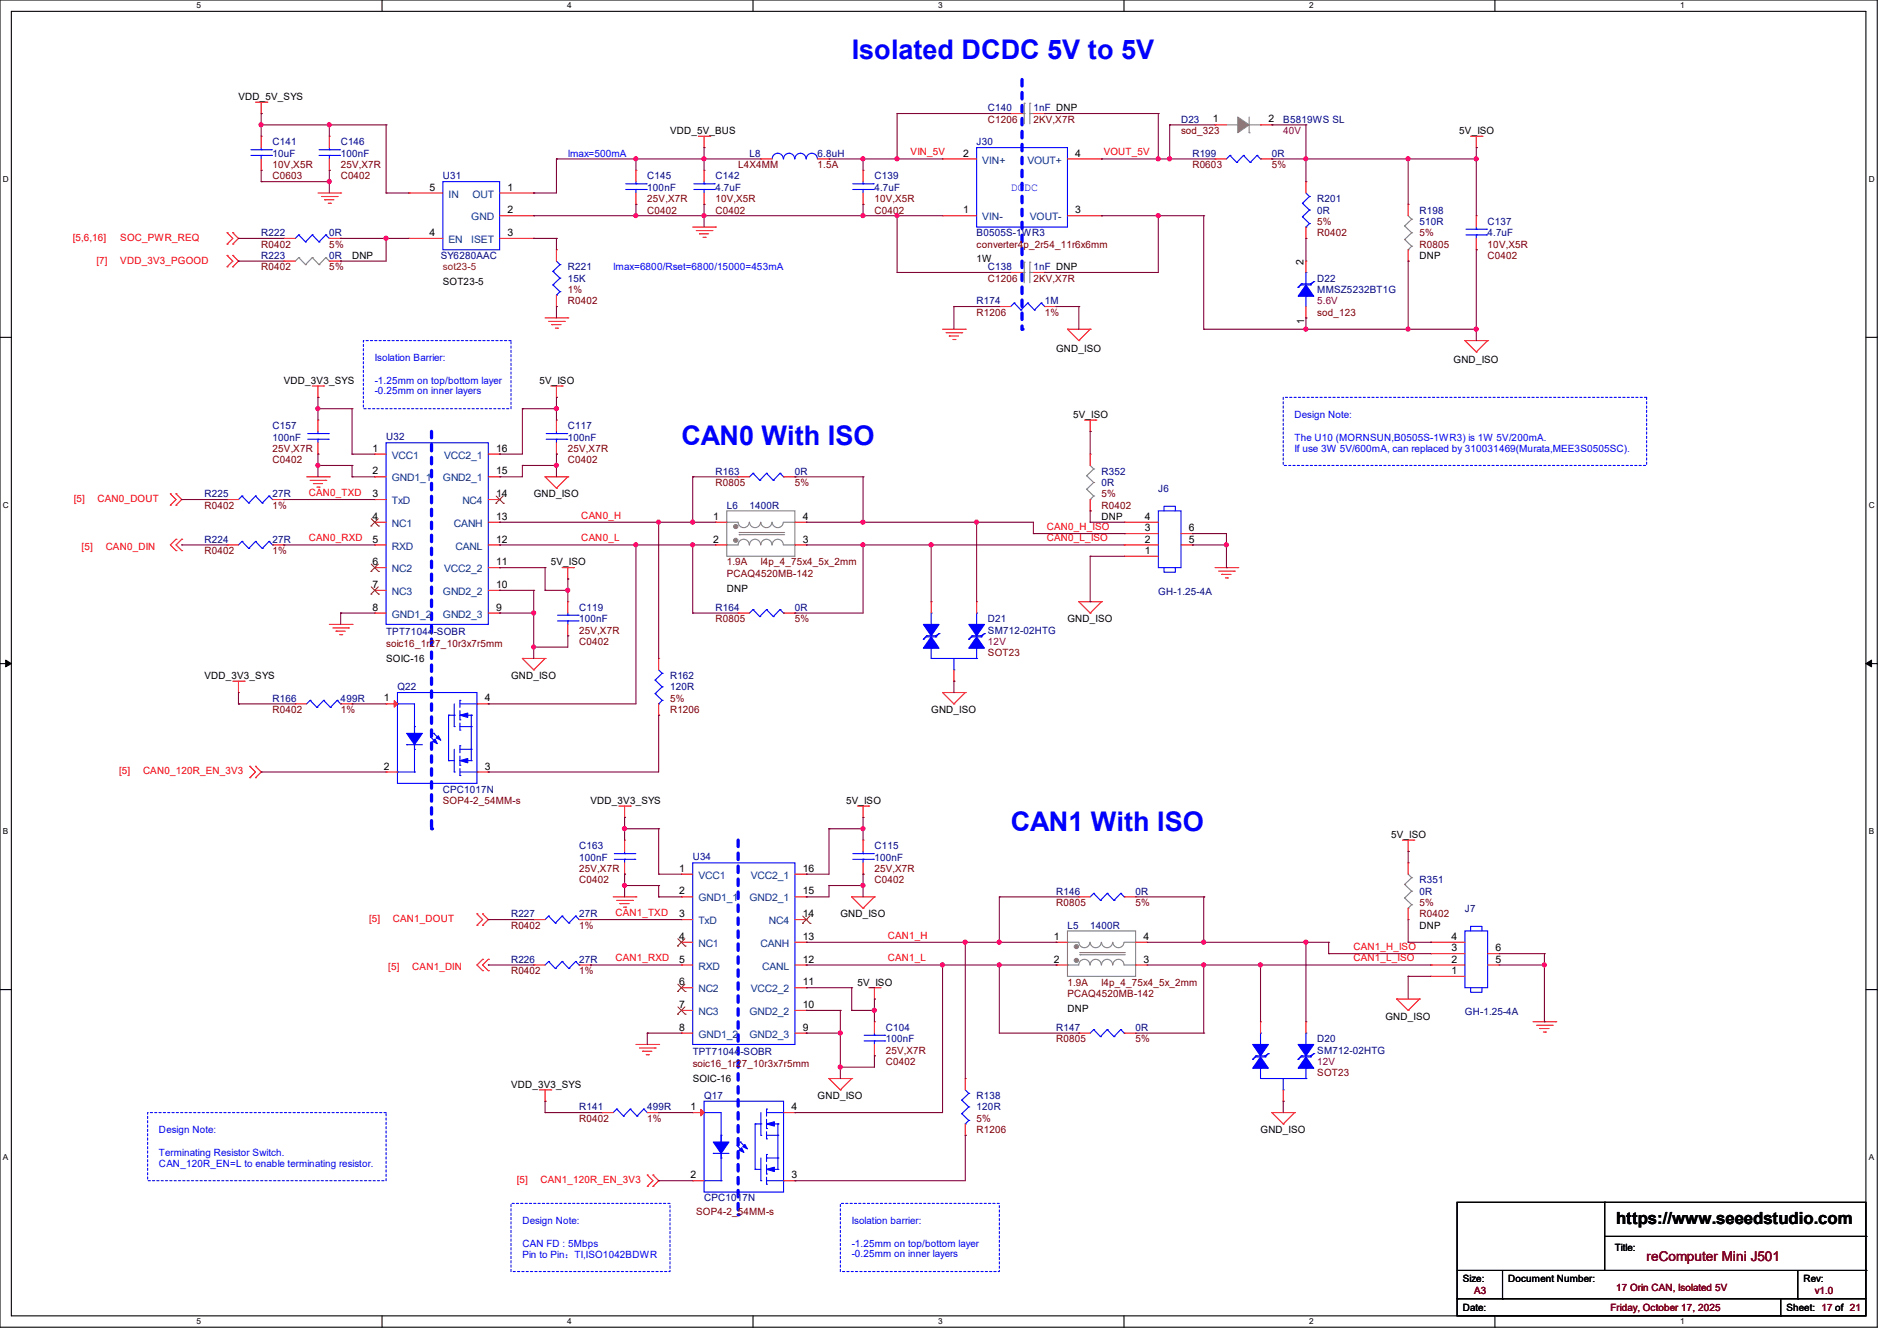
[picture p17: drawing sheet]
<svg xmlns="http://www.w3.org/2000/svg" width="297mm" height="210mm" viewBox="0 0 297 210" stroke-linecap="round" stroke-linejoin="round" font-family="sans-serif">
<defs><g id="words">
<g font-size="4.2" fill="#00f">
<text x="133.3" y="9.3">Isolated DCDC 5V to 5V</text>
<text x="106.7" y="69.7">CAN0 With ISO</text>
<text x="158.2" y="130.2">CAN1 With ISO</text>
</g>
<text font-size="2.6" x="253" y="191.8">https://www.seeedstudio.com</text>
<text font-size="2.1" fill="#800000" x="257.8" y="197.5">reComputer Mini J501</text>
<text font-size="1.8" fill="#00f" x="158.2" y="29.8">DCDC</text>
<g font-size="1.6">
<text x="37.3" y="15.7">VDD_5V_SYS</text>
<text x="104.9" y="21">VDD_5V_BUS</text>
<text x="189.9" y="19.2">1</text>
<text x="198.6" y="19.2">2</text>
<text x="228.5" y="21">5V_ISO</text>
<text x="67.2" y="29.8">5</text>
<text x="79.5" y="29.8">1</text>
<text x="150.8" y="24.5">2</text>
<text x="168.4" y="24.5">4</text>
<text x="79.5" y="33.4">2</text>
<text x="150.8" y="33.4">1</text>
<text x="168.4" y="33.4">3</text>
<text x="55.1" y="40.6">DNP</text>
<text x="67.2" y="37">4</text>
<text x="79.5" y="37">3</text>
<text x="152.9" y="41.1">1W</text>
<text x="204.1" y="41.4" transform="rotate(-90 204.1 41.4)">2</text>
<text x="222.2" y="40.6">DNP</text>
<text x="69.3" y="44.7">SOT23-5</text>
<text x="204.2" y="50.7" transform="rotate(-90 204.2 50.7)">1</text>
<text x="165.4" y="55.1">GND_ISO</text>
<text x="227.6" y="56.9">GND_ISO</text>
<text x="44.4" y="60.1">VDD_3V3_SYS</text>
<text x="84.5" y="60.1">5V_ISO</text>
<text x="168" y="65.4">5V_ISO</text>
<text x="58.3" y="70.7">1</text>
<text x="77.7" y="70.7">16</text>
<text x="58.3" y="74.3">2</text>
<text x="58.3" y="77.9">3</text>
<text x="77.7" y="77.9">14</text>
<text x="77.7" y="74.3">15</text>
<text x="83.6" y="77.9">GND_ISO</text>
<text x="58.3" y="81.4">4</text>
<text x="77.7" y="81.4">13</text>
<text x="111.7" y="81.4">1</text>
<text x="125.7" y="81.4">4</text>
<text x="172.5" y="81.4">DNP</text>
<text x="179.2" y="83.2">3</text>
<text x="179.2" y="81.4">4</text>
<text x="186.1" y="83.2">6</text>
<text x="58.3" y="85">5</text>
<text x="58.3" y="88.5">6</text>
<text x="77.7" y="88.5">11</text>
<text x="77.7" y="85">12</text>
<text x="86.2" y="88.6">5V_ISO</text>
<text x="111.7" y="85">2</text>
<text x="125.7" y="85">3</text>
<text x="179.2" y="86.7">1</text>
<text x="179.2" y="85">2</text>
<text x="186.1" y="85">5</text>
<text x="58.3" y="92.1">7</text>
<text x="58.3" y="95.6">8</text>
<text x="77.7" y="95.6">9</text>
<text x="77.7" y="92.1">10</text>
<text x="113.8" y="92.7">DNP</text>
<text x="167.1" y="97.4">GND_ISO</text>
<text x="32" y="106.3">VDD_3V3_SYS</text>
<text x="60.5" y="103.7">SOIC-16</text>
<text x="80" y="106.3">GND_ISO</text>
<text x="60.1" y="109.9">1</text>
<text x="75.9" y="109.9">4</text>
<text x="145.8" y="111.7">GND_ISO</text>
<text x="60.1" y="120.5">2</text>
<text x="75.9" y="120.5">3</text>
<text x="92.5" y="125.9">VDD_3V3_SYS</text>
<text x="132.5" y="125.9">5V_ISO</text>
<text x="217.8" y="131.2">5V_ISO</text>
<text x="106.3" y="136.5">1</text>
<text x="125.7" y="136.5">16</text>
<text x="106.3" y="140.1">2</text>
<text x="106.3" y="143.6">3</text>
<text x="125.7" y="143.6">14</text>
<text x="125.7" y="140.1">15</text>
<text x="131.6" y="143.7">GND_ISO</text>
<text x="106.3" y="147.2">4</text>
<text x="125.7" y="147.2">13</text>
<text x="165" y="147.2">1</text>
<text x="179" y="147.2">4</text>
<text x="222.2" y="145.5">DNP</text>
<text x="227.2" y="149">3</text>
<text x="227.2" y="147.2">4</text>
<text x="234.1" y="149">6</text>
<text x="106.3" y="150.8">5</text>
<text x="106.3" y="154.3">6</text>
<text x="125.7" y="154.3">11</text>
<text x="125.7" y="150.8">12</text>
<text x="134.2" y="154.3">5V_ISO</text>
<text x="165" y="150.8">2</text>
<text x="179" y="150.8">3</text>
<text x="227.2" y="152.5">1</text>
<text x="227.2" y="150.8">2</text>
<text x="234.1" y="150.8">5</text>
<text x="106.3" y="157.9">7</text>
<text x="106.3" y="161.4">8</text>
<text x="125.7" y="161.4">9</text>
<text x="125.7" y="157.9">10</text>
<text x="167.1" y="158.5">DNP</text>
<text x="216.9" y="159.7">GND_ISO</text>
<text x="80" y="170.3">VDD_3V3_SYS</text>
<text x="108.1" y="173.9">1</text>
<text x="108.5" y="169.5">SOIC-16</text>
<text x="123.9" y="173.9">4</text>
<text x="128" y="172.1">GND_ISO</text>
<text x="197.4" y="177.5">GND_ISO</text>
<text x="108.1" y="184.5">2</text>
<text x="123.9" y="184.5">3</text>
<text x="252.8" y="196">Title:</text>
<text x="229" y="200.7">Size:</text>
<text x="236.1" y="200.7">Document Number:</text>
<text x="282.4" y="200.7">Rev:</text>
<text x="229" y="205.4">Date:</text>
<text x="279.7" y="205.4">Sheet: 17 of 21</text>
</g>
<g font-size="1.6" fill="#000080">
<text x="154.7" y="17.4">C140</text>
<text x="161.8" y="17.4">1nF DNP</text>
<text x="42.7" y="22.8">C141</text>
<text x="53.3" y="22.8">C146</text>
<text x="152.9" y="22.8">J30</text>
<text x="184.9" y="19.2">D23</text>
<text x="200.9" y="19.2">B5819WS SL</text>
<text x="42.7" y="24.6">10uF</text>
<text x="53.3" y="24.6">100nF</text>
<text x="69.3" y="28.1">U31</text>
<text x="101.3" y="28.1">C145</text>
<text x="101.3" y="29.9">100nF</text>
<text x="112" y="28.1">C142</text>
<text x="112" y="29.9">4.7uF</text>
<text x="117.3" y="24.6">L8</text>
<text x="128" y="24.6">6.8uH</text>
<text x="136.9" y="28.1">C139</text>
<text x="136.9" y="29.9">4.7uF</text>
<text x="186.7" y="24.6">R199</text>
<text x="199.1" y="24.6">0R</text>
<text x="206.2" y="31.7">R201</text>
<text x="206.2" y="33.4">0R</text>
<text x="222.2" y="33.4">R198</text>
<text x="222.2" y="35.2">510R</text>
<text x="232.9" y="35.2">C137</text>
<text x="40.9" y="40.6">R223</text>
<text x="40.9" y="37">R222</text>
<text x="51.6" y="40.6">0R</text>
<text x="51.6" y="37">0R</text>
<text x="69" y="40.6">SY6280AAC</text>
<text x="152.9" y="37">B0505S-1WR3</text>
<text x="232.9" y="37">4.7uF</text>
<text x="88.9" y="42.3">R221</text>
<text x="88.9" y="44.1">15K</text>
<text x="152.9" y="47.7">R174</text>
<text x="154.7" y="42.3">C138</text>
<text x="161.8" y="42.3">1nF DNP</text>
<text x="163.6" y="47.7">1M</text>
<text x="206.2" y="44.1">D22</text>
<text x="206.2" y="45.9">MMSZ5232BT1G</text>
<text x="42.7" y="67.2">C157</text>
<text x="42.7" y="69">100nF</text>
<text x="60.5" y="68.8">U32</text>
<text x="88.9" y="67.2">C117</text>
<text x="88.9" y="69">100nF</text>
<text x="32" y="77.9">R225</text>
<text x="42.7" y="77.9">27R</text>
<text x="112" y="74.3">R163</text>
<text x="124.5" y="74.3">0R</text>
<text x="172.5" y="74.3">R352</text>
<text x="172.5" y="76.1">0R</text>
<text x="181.4" y="77">J6</text>
<text x="113.8" y="79.7">L6</text>
<text x="117.4" y="79.7">1400R</text>
<text x="32" y="85">R224</text>
<text x="42.7" y="85">27R</text>
<text x="90.7" y="95.7">C119</text>
<text x="112" y="95.7">R164</text>
<text x="124.5" y="95.7">0R</text>
<text x="181.4" y="93.2">GH-1.25-4A</text>
<text x="60.5" y="99.4">TPT71044-SOBR</text>
<text x="90.7" y="97.4">100nF</text>
<text x="154.7" y="97.4">D21</text>
<text x="154.7" y="99.2">SM712-02HTG</text>
<text x="104.9" y="106.3">R162</text>
<text x="42.7" y="109.9">R166</text>
<text x="53.3" y="109.9">499R</text>
<text x="62.2" y="108.1">Q22</text>
<text x="104.9" y="108.1">120R</text>
<text x="69.3" y="124.1">CPC1017N</text>
<text x="90.7" y="133">C163</text>
<text x="90.7" y="134.8">100nF</text>
<text x="108.5" y="134.6">U34</text>
<text x="136.9" y="133">C115</text>
<text x="136.9" y="134.8">100nF</text>
<text x="80" y="143.7">R227</text>
<text x="90.7" y="143.7">27R</text>
<text x="165.4" y="140.1">R146</text>
<text x="177.8" y="140.1">0R</text>
<text x="222.2" y="138.3">R351</text>
<text x="222.2" y="140.1">0R</text>
<text x="229.4" y="142.8">J7</text>
<text x="167.1" y="145.5">L5</text>
<text x="170.7" y="145.5">1400R</text>
<text x="80" y="150.8">R226</text>
<text x="90.7" y="150.8">27R</text>
<text x="138.7" y="161.5">C104</text>
<text x="165.4" y="161.5">R147</text>
<text x="177.8" y="161.5">0R</text>
<text x="229.4" y="159">GH-1.25-4A</text>
<text x="108.5" y="165.2">TPT71044-SOBR</text>
<text x="138.7" y="163.2">100nF</text>
<text x="206.2" y="163.2">D20</text>
<text x="206.2" y="165">SM712-02HTG</text>
<text x="90.7" y="173.9">R141</text>
<text x="101.3" y="173.9">499R</text>
<text x="110.2" y="172.1">Q17</text>
<text x="152.9" y="172.1">R138</text>
<text x="152.9" y="173.9">120R</text>
<text x="110.2" y="188.1">CPC1017N</text>
</g>
<g font-size="1.6" fill="#800000">
<text x="154.7" y="19.2">C1206</text>
<text x="161.8" y="19.2">2KV,X7R</text>
<text x="184.9" y="21">sod_323</text>
<text x="42.7" y="28.1">C0603</text>
<text x="42.7" y="26.3">10V,X5R</text>
<text x="53.3" y="28.1">C0402</text>
<text x="53.3" y="26.3">25V,X7R</text>
<text x="115.6" y="26.3">L4X4MM</text>
<text x="128" y="26.3">1.5A</text>
<text x="186.7" y="26.3">R0603</text>
<text x="199.1" y="26.3">5%</text>
<text x="101.3" y="33.4">C0402</text>
<text x="101.3" y="31.7">25V,X7R</text>
<text x="112" y="33.4">C0402</text>
<text x="112" y="31.7">10V,X5R</text>
<text x="136.9" y="33.4">C0402</text>
<text x="136.9" y="31.7">10V,X5R</text>
<text x="206.2" y="35.2">5%</text>
<text x="40.9" y="38.8">R0402</text>
<text x="51.6" y="38.8">5%</text>
<text x="152.9" y="38.8">converter4p_2r54_11r6x6mm</text>
<text x="206.2" y="37">R0402</text>
<text x="222.2" y="37">5%</text>
<text x="222.2" y="38.8">R0805</text>
<text x="232.9" y="40.6">C0402</text>
<text x="232.9" y="38.8">10V,X5R</text>
<text x="40.9" y="42.3">R0402</text>
<text x="51.6" y="42.3">5%</text>
<text x="88.9" y="45.9">1%</text>
<text x="88.9" y="47.7">R0402</text>
<text x="154.7" y="44.1">C1206</text>
<text x="161.8" y="44.1">2KV,X7R</text>
<text x="152.9" y="49.4">R1206</text>
<text x="163.6" y="49.4">1%</text>
<text x="206.2" y="49.4">sod_123</text>
<text x="42.7" y="70.8">25V,X7R</text>
<text x="88.9" y="70.8">25V,X7R</text>
<text x="42.7" y="72.6">C0402</text>
<text x="88.9" y="72.6">C0402</text>
<text x="112" y="76.1">R0805</text>
<text x="124.5" y="76.1">5%</text>
<text x="172.5" y="77.9">5%</text>
<text x="32" y="79.7">R0402</text>
<text x="42.7" y="79.7">1%</text>
<text x="172.5" y="79.7">R0402</text>
<text x="32" y="86.8">R0402</text>
<text x="42.7" y="86.8">1%</text>
<text x="113.8" y="88.6">1.9A</text>
<text x="119.1" y="88.6">l4p_4_75x4_5x_2mm</text>
<text x="113.8" y="90.3">PCAQ4520MB-142</text>
<text x="60.5" y="101.3">soic16_1r27_10r3x7r5mm</text>
<text x="90.7" y="101">C0402</text>
<text x="90.7" y="99.2">25V,X7R</text>
<text x="112" y="97.4">R0805</text>
<text x="124.5" y="97.4">5%</text>
<text x="154.7" y="102.8">SOT23</text>
<text x="42.7" y="111.7">R0402</text>
<text x="53.3" y="111.7">1%</text>
<text x="104.9" y="109.9">5%</text>
<text x="104.9" y="111.7">R1206</text>
<text x="69.3" y="125.9">SOP4-2_54MM-s</text>
<text x="90.7" y="136.6">25V,X7R</text>
<text x="136.9" y="136.6">25V,X7R</text>
<text x="90.7" y="138.3">C0402</text>
<text x="136.9" y="138.3">C0402</text>
<text x="165.4" y="141.9">R0805</text>
<text x="177.8" y="141.9">5%</text>
<text x="222.2" y="141.9">5%</text>
<text x="222.2" y="143.7">R0402</text>
<text x="80" y="145.5">R0402</text>
<text x="90.7" y="145.5">1%</text>
<text x="80" y="152.6">R0402</text>
<text x="90.7" y="152.6">1%</text>
<text x="167.1" y="154.3">1.9A</text>
<text x="172.5" y="154.3">l4p_4_75x4_5x_2mm</text>
<text x="167.1" y="156.1">PCAQ4520MB-142</text>
<text x="108.5" y="167.1">soic16_1r27_10r3x7r5mm</text>
<text x="138.7" y="166.8">C0402</text>
<text x="138.7" y="165">25V,X7R</text>
<text x="165.4" y="163.2">R0805</text>
<text x="177.8" y="163.2">5%</text>
<text x="206.2" y="168.6">SOT23</text>
<text x="90.7" y="175.7">R0402</text>
<text x="101.3" y="175.7">1%</text>
<text x="152.9" y="175.7">5%</text>
<text x="152.9" y="177.5">R1206</text>
<text x="109" y="190.2">SOP4-2_54MM-s</text>
<text x="230.8" y="202.7">A3</text>
<text x="253" y="202.2">17 Orin CAN, Isolated 5V</text>
<text x="284.1" y="202.7">v1.0</text>
<text x="252.1" y="205.4">Friday, October 17, 2025</text>
</g>
<g font-size="1.6" fill="#800040">
<text x="200.9" y="21">40V</text>
<text x="206.2" y="47.7">5.6V</text>
<text x="154.7" y="101">12V</text>
<text x="206.2" y="166.8">12V</text>
</g>
<g font-size="1.6" fill="#00f">
<text x="88.9" y="24.6">Imax=500mA</text>
<text x="96" y="42.3">Imax=6800/Rset=6800/15000=453mA</text>
<text x="58.7" y="56.6">Isolation Barrier:</text>
<text x="58.7" y="60.1">-1.25mm on top/bottom layer</text>
<text x="58.7" y="61.7">-0.25mm on inner layers</text>
<text x="202.7" y="65.4">Design Note:</text>
<text x="202.7" y="69">The U10 (MORNSUN,B0505S-1WR3) is 1W 5V/200mA.</text>
<text x="202.7" y="70.8">If use 3W 5V/600mA, can replaced by 310031469(Murata,MEE3S0505SC).</text>
<text x="24.9" y="177.5">Design Note:</text>
<text x="24.9" y="181">Terminating Resistor Switch.</text>
<text x="24.9" y="182.8">CAN_120R_EN=L to enable terminating resistor.</text>
<text x="81.8" y="191.7">Design Note:</text>
<text x="133.3" y="191.7">Isolation barrier:</text>
<text x="81.8" y="195.2">CAN FD : 5Mbps</text>
<text x="81.8" y="197">Pin to Pin：TI,ISO1042BDWR</text>
<text x="133.3" y="195.2">-1.25mm on top/bottom layer</text>
<text x="133.3" y="196.8">-0.25mm on inner layers</text>
</g>
<g font-size="1.6" fill="#f00">
<text x="142.6" y="24.3">VIN_5V</text>
<text x="172.8" y="24.3">VOUT_5V</text>
<text x="11.4" y="37.7">[5,6,16]</text>
<text x="15.1" y="41.3">[7]</text>
<text x="18.8" y="37.7">SOC_PWR_REQ</text>
<text x="18.8" y="41.3">VDD_3V3_PGOOD</text>
<text x="48.3" y="77.7">CAN0_TXD</text>
<text x="11.6" y="78.6">[5]</text>
<text x="15.3" y="78.6">CAN0_DOUT</text>
<text x="91" y="81.2">CAN0_H</text>
<text x="163.9" y="83">CAN0_H_ISO</text>
<text x="12.8" y="86.1">[5]</text>
<text x="16.6" y="86.1">CAN0_DIN</text>
<text x="48.3" y="84.8">CAN0_RXD</text>
<text x="91" y="84.8">CAN0_L</text>
<text x="163.9" y="84.8">CAN0_L_ISO</text>
<text x="18.7" y="121.3">[5]</text>
<text x="22.4" y="121.3">CAN0_120R_EN_3V3</text>
<text x="96.3" y="143.5">CAN1_TXD</text>
<text x="57.8" y="144.4">[5]</text>
<text x="61.5" y="144.4">CAN1_DOUT</text>
<text x="139" y="147">CAN1_H</text>
<text x="211.9" y="148.8">CAN1_H_ISO</text>
<text x="60.8" y="151.8">[5]</text>
<text x="64.6" y="151.8">CAN1_DIN</text>
<text x="96.3" y="150.6">CAN1_RXD</text>
<text x="139" y="150.6">CAN1_L</text>
<text x="211.9" y="150.6">CAN1_L_ISO</text>
<text x="80.9" y="185.3">[5]</text>
<text x="84.6" y="185.3">CAN1_120R_EN_3V3</text>
</g>
<g font-size="1.6" fill="#004080">
<text x="153.8" y="25.6">VIN+</text>
<text x="160.9" y="25.6">VOUT+</text>
<text x="70.2" y="30.9">IN</text>
<text x="73.8" y="34.5">GND</text>
<text x="74" y="30.9">OUT</text>
<text x="153.8" y="34.5">VIN-</text>
<text x="161.2" y="34.5">VOUT-</text>
<text x="70.2" y="38.1">EN</text>
<text x="73.8" y="38.1">ISET</text>
<text x="61.3" y="71.8">VCC1</text>
<text x="69.6" y="71.8">VCC2_1</text>
<text x="61.3" y="75.4">GND1_1</text>
<text x="69.3" y="75.4">GND2_1</text>
<text x="61.3" y="79">TxD</text>
<text x="61.3" y="82.5">NC1</text>
<text x="71.1" y="82.5">CANH</text>
<text x="72.4" y="79">NC4</text>
<text x="61.3" y="86.1">RXD</text>
<text x="61.3" y="89.6">NC2</text>
<text x="69.6" y="89.6">VCC2_2</text>
<text x="71.3" y="86.1">CANL</text>
<text x="61.3" y="93.2">NC3</text>
<text x="69.3" y="93.2">GND2_2</text>
<text x="61.3" y="96.7">GND1_2</text>
<text x="69.3" y="96.7">GND2_3</text>
<text x="109.3" y="137.6">VCC1</text>
<text x="117.6" y="137.6">VCC2_1</text>
<text x="109.3" y="141.2">GND1_1</text>
<text x="117.3" y="141.2">GND2_1</text>
<text x="109.3" y="144.7">TxD</text>
<text x="109.3" y="148.3">NC1</text>
<text x="119.1" y="148.3">CANH</text>
<text x="120.4" y="144.7">NC4</text>
<text x="109.3" y="151.9">RXD</text>
<text x="109.3" y="155.4">NC2</text>
<text x="117.6" y="155.4">VCC2_2</text>
<text x="119.3" y="151.9">CANL</text>
<text x="109.3" y="159">NC3</text>
<text x="117.3" y="159">GND2_2</text>
<text x="109.3" y="162.5">GND1_2</text>
<text x="117.3" y="162.5">GND2_3</text>
</g>
<text font-size="1.6" fill="#804000" x="69.3" y="42.3">sot23-5</text>
<g font-size="1.3">
<text x="30.8" y="1.3">5</text>
<text x="88.8" y="1.3">4</text>
<text x="146.9" y="1.3">3</text>
<text x="205" y="1.3">2</text>
<text x="263.1" y="1.3">1</text>
<text x=".5" y="28.4">D</text>
<text x="292.6" y="28.4">D</text>
<text x=".5" y="79.5">C</text>
<text x="292.6" y="79.5">C</text>
<text x=".5" y="130.6">B</text>
<text x="292.6" y="130.6">B</text>
<text x=".5" y="181.7">A</text>
<text x="292.6" y="181.7">A</text>
<text x="30.8" y="207.4">5</text>
<text x="88.8" y="207.4">4</text>
<text x="146.9" y="207.4">3</text>
<text x="205" y="207.4">2</text>
<text x="263.1" y="207.4">1</text>
</g>
</g></defs>
<path d="M0 0h293.9v207.9h-293.9zM1.8 1.8h290.3v204.3h-290.3z" fill="none" stroke="#000" stroke-width=".17"/>
<g fill="#fff">
<path d="M30.8 .2h.7v1.4h-.7z"/>
<path d="M30.8 206.2h.7v1.4h-.7z"/>
</g>
<path d="M59.8 0v1.8M59.8 206.1v1.8" fill="none" stroke="#000" stroke-width=".17"/>
<g fill="#fff">
<path d="M88.8 .2h.7v1.4h-.7z"/>
<path d="M88.8 206.2h.7v1.4h-.7z"/>
</g>
<path d="M117.9 0v1.8M117.9 206.1v1.8" fill="none" stroke="#000" stroke-width=".17"/>
<g fill="#fff">
<path d="M146.9 .2h.7v1.4h-.7z"/>
<path d="M146.9 206.2h.7v1.4h-.7z"/>
</g>
<path d="M176 0v1.8M176 206.1v1.8" fill="none" stroke="#000" stroke-width=".17"/>
<g fill="#fff">
<path d="M205 .2h.7v1.4h-.7z"/>
<path d="M205 206.2h.7v1.4h-.7z"/>
</g>
<path d="M234.1 0v1.8M234.1 206.1v1.8" fill="none" stroke="#000" stroke-width=".17"/>
<g fill="#fff">
<path d="M263.1 .2h.6v1.4h-.6z"/>
<path d="M263.1 206.2h.6v1.4h-.6z"/>
<path d="M.5 27.3h.9v1.4h-.9z"/>
<path d="M292.6 27.3h.9v1.4h-.9z"/>
<path d="M.5 78.4h.9v1.4h-.9z"/>
<path d="M292.6 78.4h.9v1.4h-.9z"/>
</g>
<path d="M0 52.8h1.8M292.1 52.8h1.8" fill="none" stroke="#000" stroke-width=".17"/>
<g fill="#fff">
<path d="M.5 129.5h.8v1.4h-.8z"/>
<path d="M292.6 129.5h.8v1.4h-.8z"/>
</g>
<path d="M0 103.9h1.8M292.1 103.9h1.8" fill="none" stroke="#000" stroke-width=".17"/>
<path d="M.9 103.4l.9 .5-.9 .5zM292.1 103.9l.9-.5v1z" fill="#000" stroke="#000" stroke-width=".16"/>
<g fill="#fff">
<path d="M.5 180.5h.8v1.4h-.8z"/>
<path d="M292.6 180.5h.8v1.4h-.8z"/>
</g>
<path d="M0 155h1.8M292.1 155h1.8" fill="none" stroke="#000" stroke-width=".17"/>
<path d="M131.6 188.5h24.9v10.6h-24.9z" fill="none" stroke="#00f" stroke-width=".17" stroke-dasharray=".3 .3"/>
<path d="M160 12.4v39.2" fill="none" stroke="#00f" stroke-width=".51" stroke-dasharray="1 1"/>
<circle cx="160" cy="51.6" r=".25" fill="#00f" stroke-dasharray="1 1"/>
<path d="M56.9 53.3h23.1v10.7h-23.1zM23.1 174.2h37.4v10.7h-37.4zM80 188.5h24.9v10.6h-24.9z" fill="none" stroke="#00f" stroke-width=".17" stroke-dasharray=".3 .3"/>
<path d="M67.6 67.6v62.2" fill="none" stroke="#00f" stroke-width=".51" stroke-dasharray="1 1"/>
<circle cx="67.6" cy="129.8" r=".25" fill="#00f" stroke-dasharray="1 1"/>
<path d="M115.6 131.6v58.6" fill="none" stroke="#00f" stroke-width=".51" stroke-dasharray="1 1"/>
<circle cx="115.6" cy="190.2" r=".25" fill="#00f" stroke-dasharray="1 1"/>
<path d="M200.9 62.2h56.9v10.7h-56.9z" fill="none" stroke="#00f" stroke-width=".17" stroke-dasharray=".3 .3"/>
<g fill="none" stroke="#f00" stroke-width=".17">
<path d="M40 16h1.8M40.9 17.8h.1M40.9 16v1.8M41.8 16h.1M158.2 17.8h.1M158.2 17.8h1.8M161.8 17.8h1.8M163.6 17.8h.1M190.2 19.6h.1M190.2 19.6h1.8M197.4 19.6h1.7M199.1 19.6h.1"/>
<path d="M35.6 36.4h.1M35.6 38.2h.1M35.6 36.4l.8 .9-.8 .9M36.4 38.2h.1M36.4 36.4h.1M36.4 36.4l.9 .9-.9 .9M40.9 21.3h.1M40.9 26.7h.1M40.9 21.3v1.8M40.9 24.9v1.8M44.4 37.3h.1M44.4 37.3h1.8"/>
<path d="M49.8 30.2h3.5M50.3 30.8h2.5M50.8 31.3h.1M50.8 31.3h1.5M51.4 31.8h.3M51.6 21.3h.1M51.6 26.7h.1M51.6 21.3v1.8M51.6 24.9v1.8M51.6 37.3h1.7M51.7 31.8h.1M52.8 30.8h.1"/>
<path d="M53.3 30.2h.1M53.3 37.3h.1M64 37.3h.1M64 30.2h.1M64 30.2h5.3M64 37.3h5.3M78.2 30.2h5.4M78.2 33.8h5.4M78.2 37.3h5.4M83.6 30.2h.1M83.6 33.8h.1M83.6 37.3h.1"/>
<path d="M87.1 39.1h.1M87.1 39.1v1.8M99.6 26.7h.1M99.6 32h.1M99.6 26.7v1.7M99.6 30.2v1.8M108.5 35.6h3.5M109 36.1h2.5M109.3 21.3h1.8M109.5 36.6h.1M109.5 36.6h1.5M110.1 37.2h.3"/>
<path d="M110.2 23.1h.1M110.2 26.7h.1M110.2 32h.1M110.2 21.3v1.8M110.2 26.7v1.7M110.2 30.2v1.8M110.4 37.2h.1M111.1 21.3h.1M111.5 36.1h.1M112 35.6h.1M119.1 24.9h.1M119.1 24.9h1.8"/>
<path d="M128 24.9h1.8M129.8 24.9h.1M135.1 26.7h.1M135.1 32h.1M135.1 26.7v1.7M135.1 30.2v1.8M147.6 33.8h.1M147.6 24.9h.1M147.6 33.8h5.3M147.6 24.9h5.3M167.1 33.8h5.4M167.1 24.9h5.4"/>
<path d="M172.5 24.9h.1M172.5 33.8h.1M190.2 24.9h.1M190.2 24.9h1.8M197.4 24.9h1.7M199.1 24.9h.1M204.5 28.4h.1M204.5 37.3h.1M204.5 28.4v1.8M204.5 35.6v1.7M220.5 32h.1M220.5 32v1.8"/>
<path d="M220.5 39.1v1.8M230.3 21.3h1.7M231.1 23.1h.1M231.1 33.8h.1M231.1 39.1h.1M231.1 21.3v1.8M231.1 33.8v1.8M231.1 37.3v1.8M232 21.3h.1M35.6 40h.1M35.6 41.8h.1M35.6 40l.8 .9-.8 .9"/>
<path d="M36.4 41.8h.1M36.4 40h.1M36.4 40l.9 .9-.9 .9M44.4 40.9h.1M44.4 40.9h1.8M51.6 40.9h1.7M53.3 40.9h.1M85.3 49.8h3.6M85.9 50.3h2.4M86.4 50.8h.1M86.4 50.8h1.4M87 51.4h.3"/>
<path d="M87.1 48h.1M87.1 46.2v1.8M87.3 51.4h.1M88.3 50.3h.1M88.9 49.8h.1M147.6 51.6h3.5M148.1 52.1h2.5M148.6 52.6h.1M148.6 52.6h1.5M149.2 53.2h.3M149.5 53.2h.1M150.6 52.1h.1"/>
<path d="M151.1 51.6h.1M156.5 48h.1M156.5 48h1.7M158.2 42.7h.1M158.2 42.7h1.8M161.8 42.7h1.8M163.6 42.7h.1M163.6 48h1.8M165.4 48h.1M167.1 51.6h.1M167.1 51.6h3.6M167.1 51.6l1.8 1.7"/>
<path d="M168.9 53.3h.1M170.7 51.6h.1M170.7 51.6l-1.8 1.7M204.5 40.9h.1M204.5 49.8h.1M204.5 40.9v1.8M204.5 48v1.8M220.5 40.9h.1M229.4 53.3h.1M229.4 53.3h3.5M229.4 53.3l1.7 1.8M231.1 55.1h.1"/>
<path d="M232.9 53.3h.1M232.9 53.3l-1.8 1.8M26.7 77.3h.1M26.7 79.1h.1M26.7 77.3l.9 .9-.9 .9M27.6 79.1h.1M27.6 77.3h.1M27.6 77.3l.8 .9-.8 .9M35.6 78.2h.1M35.6 78.2h1.7M42.7 78.2h1.7M44.4 78.2h.1"/>
<path d="M48 74.7h3.6M48.6 75.2h2.4M48.9 60.5h1.8M49.1 75.7h.1M49.1 75.7h1.4M49.6 76.3h.4M49.8 62.2h.1M49.8 65.8h.1M49.8 71.1h.1M49.8 60.5v1.7M49.8 65.8v1.8M49.8 69.3v1.8"/>
<path d="M50 76.3h.1M50.7 60.5h.1M51 75.2h.1M51.6 74.7h.1M58.7 71.1h.1M58.7 74.7h.1M58.7 78.2h.1M58.7 74.7h1.8M58.7 71.1h1.8M58.7 78.2h1.8M76.5 74.7h1.7M76.5 71.1h1.7"/>
<path d="M76.5 78.2h1.7M78.2 78.2h.1M78.2 74.7h.1M78.2 71.1h.1M85.3 74.7h.1M85.3 74.7h3.6M85.3 74.7l1.8 1.8M86.2 60.5h1.8M87.1 62.2h.1M87.1 76.5h.1M87.1 65.8h.1M87.1 71.1h.1"/>
<path d="M87.1 60.5v1.7M87.1 65.8v1.8M87.1 69.3v1.8M88 60.5h.1M88.9 74.7h.1M88.9 74.7l-1.8 1.8M115.6 74.7h.1M115.6 74.7h1.7M122.7 74.7h1.8M124.5 74.7h.1M169.8 65.8h1.8M170.7 67.6h.1"/>
<path d="M170.7 71.1h.1M170.7 65.8v1.8M170.7 71.1v1.8M170.7 78.2v1.8M171.6 65.8h.1M27.6 84.5h.1M27.6 86.2h.1M27.6 84.5l-.9 .8 .9 .9M28.4 84.5h.1M28.4 86.2h.1M28.4 84.5l-.8 .8 .8 .9M35.6 85.3h.1"/>
<path d="M35.6 85.3h1.7M42.7 85.3h1.7M44.4 85.3h.1M51.6 97.8h3.5M52.1 98.3h2.5M52.6 98.8h.1M52.6 98.8h1.5M53.2 99.4h.3M53.5 99.4h.1M54.6 98.3h.1M55.1 97.8h.1M58.7 81.8h.1"/>
<path d="M58.7 85.3h.1M58.7 88.9h.1M58.7 92.5h.1M58.7 96h.1M58.7 88.9h1.8M58.7 81.8h1.8M58.7 85.3h1.8M58.7 92.5h1.8M58.7 96h1.8M76.5 88.9h1.7M76.5 81.8h1.7M76.5 85.3h1.7"/>
<path d="M76.5 92.5h1.7M76.5 96h1.7M78.2 96h.1M78.2 92.5h.1M78.2 88.9h.1M78.2 85.3h.1M78.2 81.8h.1M88 88.9h1.8M88.9 90.7h.1M88.9 94.2h.1M88.9 99.6h.1M88.9 88.9v1.8"/>
<path d="M88.9 94.2v1.8M88.9 97.8v1.8M89.8 88.9h.1M112 81.8h.1M112 85.3h.1M112 81.8h1.8M112 85.3h1.8M115.6 96h.1M115.6 96h1.7M122.7 96h1.8M124.5 96h.1M124.5 81.8h1.7"/>
<path d="M124.5 85.3h1.7M126.2 81.8h.1M126.2 85.3h.1M145.8 94.2h.1M145.8 94.2v1.8M152.9 94.2h.1M152.9 94.2v1.8M168.9 94.2h.1M168.9 94.2h3.6M168.9 94.2l1.8 1.8M170.7 96h.1M170.7 80h.1"/>
<path d="M172.5 94.2h.1M172.5 94.2l-1.8 1.8M176 87.1h.1M176 85.3h.1M176 83.6h.1M176 81.8h.1M176 81.8h5.4M176 85.3h5.4M176 87.1h5.4M176 83.6h5.4M184.9 85.3h1.8M184.9 83.6h1.8"/>
<path d="M186.7 85.3h.1M186.7 83.6h.1M190.2 88.9h3.6M190.8 89.5h2.5M191.3 90h.1M191.3 90h1.4M191.9 90.5h.3M192.2 90.5h.1M193.3 89.5h.1M193.8 88.9h.1M36.4 106.7h1.8M37.3 108.5h.1"/>
<path d="M37.3 106.7v1.8M38.2 106.7h.1M46.2 110.2h.1M46.2 110.2h1.8M53.3 110.2h1.8M55.1 110.2h.1M60.5 110.2h.1M60.5 110.2h1.7M74.7 110.2h1.8M76.5 110.2h.1M81.8 103.1h.1M81.8 103.1h3.5"/>
<path d="M81.8 103.1l1.8 1.8M83.6 104.9h.1M85.3 103.1h.1M85.3 103.1l-1.7 1.8M103.1 103.1h.1M103.1 112h.1M103.1 103.1v1.8M103.1 110.2v1.8M147.6 108.5h.1M147.6 108.5h3.5M147.6 108.5l1.8 1.7M149.4 110.2h.1"/>
<path d="M149.4 106.7h.1M149.4 104.9v1.8M151.1 108.5h.1M151.1 108.5l-1.7 1.7M39.1 120h.1M39.1 121.8h.1M39.1 120l.9 .9-.9 .9M40 121.8h.1M40 120h.1M40 120l.9 .9-.9 .9M60.5 120.9h.1M60.5 120.9h1.7"/>
<path d="M74.7 120.9h1.8M76.5 120.9h.1M96.9 126.2h1.8M97.8 128h.1M97.8 131.6h.1M97.8 136.9h.1M97.8 126.2v1.8M97.8 131.6v1.7M97.8 135.1v1.8M98.7 126.2h.1M106.7 136.9h.1M106.7 136.9h1.8"/>
<path d="M124.5 136.9h1.7M126.2 136.9h.1M134.2 126.2h1.8M135.1 128h.1M135.1 131.6h.1M135.1 136.9h.1M135.1 126.2v1.8M135.1 131.6v1.7M135.1 135.1v1.8M136 126.2h.1M219.6 131.6h1.8M220.5 133.3h.1"/>
<path d="M220.5 135.1h.1M220.5 131.6v1.7M220.5 135.1v1.8M221.4 131.6h.1M74.7 143.1h.1M74.7 144.9h.1M74.7 143.1l.9 .9-.9 .9M75.6 144.9h.1M75.6 143.1h.1M75.6 150.2h.1M75.6 152h.1M75.6 143.1l.9 .9-.9 .9"/>
<path d="M75.6 150.2l-.9 .9 .9 .9M76.5 150.2h.1M76.5 152h.1M76.5 150.2l-.9 .9 .9 .9M83.6 151.1h.1M83.6 144h.1M83.6 144h1.7M83.6 151.1h1.7M90.7 144h1.8M90.7 151.1h1.8M92.5 151.1h.1M92.5 144h.1"/>
<path d="M96 140.5h3.6M96.6 141h2.4M97.1 141.5h.1M97.1 141.5h1.4M97.6 142.1h.4M98 142.1h.1M99 141h.1M99.6 140.5h.1M106.7 140.5h.1M106.7 144h.1M106.7 147.6h.1M106.7 151.1h.1"/>
<path d="M106.7 154.7h.1M106.7 158.2h.1M106.7 154.7h1.8M106.7 140.5h1.8M106.7 144h1.8M106.7 147.6h1.8M106.7 151.1h1.8M106.7 158.2h1.8M124.5 154.7h1.7M124.5 140.5h1.7M124.5 144h1.7M124.5 147.6h1.7"/>
<path d="M124.5 151.1h1.7M124.5 158.2h1.7M126.2 158.2h.1M126.2 154.7h.1M126.2 151.1h.1M126.2 147.6h.1M126.2 144h.1M126.2 140.5h.1M133.3 140.5h.1M133.3 140.5h3.6M133.3 140.5l1.8 1.7M135.1 142.2h.1"/>
<path d="M136 154.7h1.8M136.9 156.5h.1M136.9 140.5h.1M136.9 154.7v1.8M136.9 140.5l-1.8 1.7M137.8 154.7h.1M165.4 147.6h.1M165.4 151.1h.1M165.4 147.6h1.7M165.4 151.1h1.7M168.9 140.5h.1M168.9 140.5h1.8"/>
<path d="M176 140.5h1.8M177.8 140.5h.1M177.8 147.6h1.8M177.8 151.1h1.8M179.6 147.6h.1M179.6 151.1h.1M218.7 156.5h.1M218.7 156.5h3.5M218.7 156.5l1.8 1.7M220.5 158.2h.1M220.5 144h.1M220.5 142.2v1.8"/>
<path d="M222.2 156.5h.1M222.2 156.5l-1.7 1.7M224 152.9h.1M224 151.1h.1M224 149.4h.1M224 147.6h.1M224 147.6h5.4M224 151.1h5.4M224 152.9h5.4M224 149.4h5.4M232.9 151.1h1.8M232.9 149.4h1.8"/>
<path d="M234.7 151.1h.1M234.7 149.4h.1M84.5 170.7h1.7M85.3 172.5h.1M85.3 170.7v1.8M86.2 170.7h.1M94.2 174.2h.1M94.2 174.2h1.8M99.6 163.6h3.5M100.1 164.1h2.5M100.6 164.6h.1M100.6 164.6h1.5"/>
<path d="M101.2 165.2h.3M101.3 174.2h1.8M101.5 165.2h.1M102.6 164.1h.1M103.1 163.6h.1M103.1 174.2h.1M106.7 161.8h.1M106.7 161.8h1.8M108.5 174.2h.1M108.5 174.2h1.7M122.7 174.2h1.8M124.5 174.2h.1"/>
<path d="M124.5 161.8h1.7M126.2 161.8h.1M129.8 168.9h.1M129.8 168.9h3.5M129.8 168.9l1.8 1.8M131.6 170.7h.1M133.3 168.9h.1M133.3 168.9l-1.7 1.8M136.9 160h.1M136.9 165.4h.1M136.9 160v1.8M136.9 163.6v1.8"/>
<path d="M151.1 168.9h.1M151.1 177.8h.1M151.1 168.9v1.8M151.1 176v1.8M168.9 161.8h.1M168.9 161.8h1.8M176 161.8h1.8M177.8 161.8h.1M197.4 160h.1M197.4 160v1.8M199.1 174.2h.1M199.1 174.2h3.6"/>
<path d="M199.1 174.2l1.8 1.8M200.9 176h.1M200.9 172.5h.1M200.9 170.7v1.8M202.7 174.2h.1M202.7 174.2l-1.8 1.8M204.5 160h.1M204.5 160v1.8M240 160h3.6M240.6 160.6h2.4M241.1 161.1h.1M241.1 161.1h1.4"/>
<path d="M241.6 161.6h.4M242 161.6h.1M243 160.6h.1M243.6 160h.1M101.3 184h.1M101.3 185.8h.1M101.3 184l.9 .9-.9 .9M102.2 185.8h.1M102.2 184h.1M102.2 184l.9 .9-.9 .9M108.5 184.9h.1M108.5 184.9h1.7"/>
<path d="M122.7 184.9h1.8M124.5 184.9h.1"/>
</g>
<g fill="none" stroke="#000" stroke-width=".17">
<path d="M228.1 188.3h64v17.8h-64zM228.1 199h64M235.2 199v4.4M251.2 188.3h.1M251.2 188.3v10.7M251.2 193.6h40.9M281.5 199v4.4M292.1 199h.1M292.1 193.6h.1M228.1 203.4h.1M228.1 203.4h64M235.2 203.4h.1"/>
<path d="M278.8 206.1h.1M278.8 203.4v2.7M281.5 203.4h.1"/>
</g>
<g fill="none" stroke="#00f" stroke-width=".17">
<path d="M39.3 23.5h3.2M39.3 24.3h3.2M40.9 24.3h.1M40.9 23.5h.1M40.9 23.1v.4M40.9 24.3v.6M42.5 23.5h.1M42.5 24.3h.1M46.8 36.8h.1M46.8 36.8l-.6 .5M46.8 36.8l1 1.1M47.8 37.9h.1"/>
<path d="M48.9 36.8h.1M48.9 36.8l-1.1 1.1M48.9 36.8l1.1 1.1M50 37.9h.1M50 23.5h3.2M50 24.3h3.2M51 36.8h.1M51 36.8l-1 1.1M51 36.8l.6 .5M51.6 24.3h.1M51.6 23.5h.1M51.6 37.3h.1"/>
<path d="M51.6 23.1v.4M51.6 24.3v.6M53.2 23.5h.1M53.2 24.3h.1M69.3 28.4h8.9v10.7h-8.9zM98 28.8h3.2M98 29.7h3.2M99.6 29.7h.1M99.6 28.8h.1M99.6 28.4v.4M99.6 29.7v.5M101.2 28.8h.1"/>
<path d="M101.2 29.7h.1M108.6 28.8h3.2M108.6 29.7h3.2M110.2 29.7h.1M110.2 28.8h.1M110.2 28.4v.4M110.2 29.7v.5M111.8 28.8h.1M111.8 29.7h.1M120.9 24.9a.87 .87 0 0 1 .9-.9 .87 .87 0 0 1 .8 .9M122.7 24.9a.87 .87 0 0 1 .8-.9 .87 .87 0 0 1 .9 .9M124.5 24.9a.87 .87 0 0 1 .8-.9 .87 .87 0 0 1 .9 .9"/>
<path d="M126.2 24.9a.87 .87 0 0 1 .9-.9 .87 .87 0 0 1 .9 .9M133.5 28.8h3.2M133.5 29.7h3.2M135.1 29.7h.1M135.1 28.8h.1M135.1 28.4v.4M135.1 29.7v.5M136.7 28.8h.1M136.7 29.7h.1M152.9 23.1h14.2v12.5h-14.2zM192.6 24.3h.1M192.6 24.3l-.6 .6"/>
<path d="M192.6 24.3l1 1.1M193.6 25.4h.1M194.7 24.3h.1M194.7 24.3l-1.1 1.1M194.7 24.3l1 1.1M195.7 25.4h.1M196.8 24.3h.1M196.8 24.3l-1.1 1.1M196.8 24.3l.6 .6M197.4 24.9h.1M203.9 31.8h.1M203.9 34h.1"/>
<path d="M203.9 31.8l1.1 1.1M203.9 34l1.1 1M204.5 35.6h.1M204.5 30.2l.5 .6M205 30.8h.1M205 32.9h.1M205 35h.1M205 30.8l-1.1 1M205 32.9l-1.1 1.1M205 35l-.5 .6M229.5 35.9h3.2M229.5 36.8h3.2"/>
<path d="M231.1 36.8h.1M231.1 35.9h.1M231.1 35.6v.3M231.1 36.8v.5M232.7 35.9h.1M232.7 36.8h.1M86.6 42.5h.1M86.6 44.6h.1M86.6 42.5l1.1 1.1M86.6 44.6l1.1 1.1M87.1 46.2h.1M87.1 40.9l.6 .5"/>
<path d="M87.7 41.4h.1M87.7 43.6h.1M87.7 45.7h.1M87.7 41.4l-1.1 1.1M87.7 43.6l-1.1 1M87.7 45.7l-.6 .5M158.8 47.5h.1M158.8 47.5l-.6 .5M158.8 47.5l1.1 1.1M159.9 48.6h.1M160.9 47.5h.1M160.9 47.5l-1 1.1"/>
<path d="M160.9 47.5l1.1 1.1M162 48.6h.1M163 47.5h.1M163 47.5l-1 1.1M163 47.5l.6 .5M163.6 48h.1M203.2 45h.1M203.8 44.4h.1M203.8 44.4h1.4M203.8 44.4l-.6 .6M204.5 42.7h.1M204.5 46.4h.1"/>
<path d="M204.5 42.7v1.7M204.5 46.4v1.6M205.2 44.4h.1M205.2 44.6h.1M205.2 44.6h-1.4l-.6 .4M205.7 44.1h.1M205.7 44.1l-.5 .3M205.7 44.1l-.5 .5M37.9 77.7h.1M37.9 77.7l-.6 .5M37.9 77.7l1 1.1M38.9 78.8h.1"/>
<path d="M40 77.7h.1M40 77.7l-1.1 1.1M40 77.7l1.1 1.1M41.1 78.8h.1M42.1 77.7h.1M42.1 77.7l-1 1.1M42.1 77.7l.6 .5M42.7 78.2h.1M48.2 67.9h3.2M48.2 68.8h3.2M49.8 68.8h.1M49.8 67.9h.1"/>
<path d="M49.8 67.6v.3M49.8 68.8v.5M51.4 67.9h.1M51.4 68.8h.1M60.5 69.3h16v28.5h-16zM85.5 67.9h3.2M85.5 68.8h3.2M87.1 68.8h.1M87.1 67.9h.1M87.1 67.6v.3M87.1 68.8v.5M88.7 67.9h.1"/>
<path d="M88.7 68.8h.1M117.9 74.1h.1M117.9 74.1l-.6 .6M117.9 74.1l1.1 1.1M119 75.2h.1M120 74.1h.1M120 74.1l-1 1.1M120 74.1l1.1 1.1M121.1 75.2h.1M122.1 74.1h.1M122.1 74.1l-1 1.1M122.1 74.1l.6 .6"/>
<path d="M122.7 74.7h.1M37.9 84.8h.1M37.9 84.8l-.6 .5M37.9 84.8l1 1.1M38.9 85.9h.1M40 84.8h.1M40 84.8l-1.1 1.1M40 84.8l1.1 1.1M41.1 85.9h.1M42.1 84.8h.1M42.1 84.8l-1 1.1M42.1 84.8l.6 .5"/>
<path d="M42.7 85.3h.1M87.3 96.4h3.2M87.3 97.2h3.2M88.9 97.2h.1M88.9 96.4h.1M88.9 96v.4M88.9 97.2v.6M90.5 96.4h.1M90.5 97.2h.1M117.9 95.5h.1M117.9 95.5l-.6 .5M117.9 95.5l1.1 1.1"/>
<path d="M119 96.6h.1M120 95.5h.1M120 95.5l-1 1.1M120 95.5l1.1 1.1M121.1 96.6h.1M122.1 95.5h.1M122.1 95.5l-1 1.1M122.1 95.5l.6 .5M122.7 96h.1M145.1 99.6h.1M145.1 99.6h1.4M145.1 99.6l-.5 .5"/>
<path d="M145.8 96h.1M145.8 96v1.8M146.5 99.6h.1M146.5 99.7h.1M146.5 99.7h-1.4l-.5 .4M147 99.2h.1M147 99.2l-.5 .4M147 99.2l-.5 .5M152.2 99.6h.1M152.2 99.6h1.4M152.2 99.6l-.5 .5M152.9 96h.1"/>
<path d="M152.9 96v1.8M153.6 99.6h.1M153.6 99.7h.1M153.6 99.7h-1.4l-.5 .4M154.1 99.2h.1M154.1 99.2l-.5 .4M154.1 99.2l-.5 .5M181.4 80h3.5v8.9h-3.5zM182.2 88.9v.7h1.8v-.7M182.2 80v-.7h1.8v.7M48.6 109.7h.1M48.6 109.7l-.6 .5"/>
<path d="M48.6 109.7l1 1.1M49.6 110.8h.1M50.7 109.7h.1M50.7 109.7l-1.1 1.1M50.7 109.7l1 1.1M51.7 110.8h.1M52.8 109.7h.1M52.8 109.7l-1.1 1.1M52.8 109.7l.5 .5M53.3 110.2h.1M62.2 108.5h12.5v14.2h-12.5zM62.2 110.2h.1"/>
<path d="M62.2 110.2h2.7v10.7M63.7 116.6h.1M63.7 116.6h2.4M64.9 113.8h.1M64.9 117.3h.1M67.4 115.4h.1M67.4 115.4l1.1 1.1M67.9 114.9h.1M67.9 114.9l1.1 1M70.2 119.1h.1M70.2 112h.1M70.2 119.1h.9"/>
<path d="M70.2 112v7.1M70.2 112h.9M71.1 113.8h.1M71.1 112h.1M71.1 110.2v3.6M71.1 117.3v3.6M72 119.8h.1M72 116.8h.1M72 109.7h.1M72 112.7h.1M72 114.3h.1M72 110.2h2.7"/>
<path d="M72 119.1h1.8M72 109.7v1.1M72 111.3v1.4M72 113.2v1.1M72 116.8v1.1M72 118.4v1.4M72 112h1.8M72 113.8h1.8M72 117.3h1.8M73.8 119.1h.1M73.8 112h.1M73.8 113.8h.1"/>
<path d="M73.8 117.3h.1M73.8 112v7.1M74.7 110.2h.1M102.6 106.5h.1M102.6 108.6h.1M102.6 106.5l1.1 1.1M102.6 108.6l1.1 1.1M103.1 110.2h.1M103.1 104.9l.6 .6M103.7 105.5h.1M103.7 107.6h.1M103.7 109.7h.1"/>
<path d="M103.7 109.7l-.6 .5M103.7 105.5l-1.1 1M103.7 107.6l-1.1 1M144.6 100.1h.1M145.8 101.5h.1M145.8 101.5v1.6h7.1M149.4 104.9h.1M149.4 103.1v1.8M151.7 100.1h.1M152.9 101.5h.1M152.9 103.1h.1M152.9 101.5v1.6"/>
<path d="M62.2 120.9h.1M62.2 120.9h2.7M64.9 120.9h.1M71.1 120.9h.1M72 121.5h.1M72 120.9h2.7M72 120.4v1.1M74.7 120.9h.1M96.2 133.7h3.2M96.2 134.6h3.2M97.8 134.6h.1M97.8 133.7h.1"/>
<path d="M97.8 133.3v.4M97.8 134.6v.5M99.4 133.7h.1M99.4 134.6h.1M108.5 135.1h16v28.5h-16zM133.5 133.7h3.2M133.5 134.6h3.2M135.1 134.6h.1M135.1 133.7h.1M135.1 133.3v.4M135.1 134.6v.5M136.7 133.7h.1"/>
<path d="M136.7 134.6h.1M171.2 139.9h.1M171.2 139.9l-.5 .6M171.2 139.9l1.1 1.1M173.4 139.9h.1M173.4 139.9l-1.1 1.1M173.4 139.9l1 1.1M175.5 139.9h.1M175.5 139.9l-1.1 1.1M175.5 139.9l.5 .6M85.9 150.6h.1M85.9 143.5h.1"/>
<path d="M85.9 150.6l-.6 .5M85.9 150.6l1.1 1.1M85.9 143.5l-.6 .5M85.9 143.5l1.1 1.1M87 151.7h.1M87 144.6h.1M88 150.6h.1M88 143.5h.1M88 150.6l-1 1.1M88 150.6l1.1 1.1M88 143.5l-1 1.1M88 143.5l1.1 1.1"/>
<path d="M89.1 151.7h.1M89.1 144.6h.1M90.1 150.6h.1M90.1 143.5h.1M90.1 150.6l-1 1.1M90.1 150.6l.6 .5M90.1 143.5l-1 1.1M90.1 143.5l.6 .5M90.7 151.1h.1M90.7 144h.1M172.3 141h.1M174.4 141h.1"/>
<path d="M176 140.5h.1M229.4 145.8h3.5v8.9h-3.5zM230.3 154.7v.7h1.7v-.7M230.3 145.8v-.7h1.7v.7M96.6 173.7h.1M96.6 173.7l-.6 .5M96.6 173.7l1 1.1M97.6 174.8h.1M98.7 173.7h.1M98.7 173.7l-1.1 1.1M98.7 173.7l1 1.1M99.7 174.8h.1"/>
<path d="M100.8 173.7h.1M100.8 173.7l-1.1 1.1M100.8 173.7l.5 .5M101.3 174.2h.1M110.2 172.5h12.5v14.2h-12.5zM110.2 174.2h.1M110.2 174.2h2.7v10.7M112.9 177.8h.1M115.4 179.4h.1M115.4 179.4l1.1 1.1M115.9 178.9h.1M115.9 178.9l1.1 1"/>
<path d="M118.2 176h.1M118.2 176v7.1M118.2 176h.9M119.1 177.8h.1M119.1 176h.1M119.1 174.2v3.6M120 173.7h.1M120 176.7h.1M120 178.4h.1M120 174.2h2.7M120 173.7v1.1M120 175.3v1.4"/>
<path d="M120 177.2v1.2M120 176h1.8M120 177.8h1.8M121.8 176h.1M121.8 177.8h.1M121.8 176v7.1M122.7 174.2h.1M135.3 162.1h3.2M135.3 163h3.2M136.9 163h.1M136.9 162.1h.1M136.9 161.8v.3"/>
<path d="M136.9 163v.6M138.5 162.1h.1M138.5 163h.1M150.6 172.3h.1M150.6 174.4h.1M150.6 172.3l1.1 1.1M150.6 174.4l1.1 1.1M151.1 176h.1M151.1 170.7l.6 .5M151.7 171.2h.1M151.7 173.4h.1M151.7 175.5h.1"/>
<path d="M151.7 171.2l-1.1 1.1M151.7 173.4l-1.1 1M151.7 175.5l-.6 .5M171.2 161.2h.1M171.2 161.2l-.5 .6M171.2 161.2l1.1 1.1M172.3 162.3h.1M173.4 161.2h.1M173.4 161.2l-1.1 1.1M173.4 161.2l1 1.1M174.4 162.3h.1M175.5 161.2h.1"/>
<path d="M175.5 161.2l-1.1 1.1M175.5 161.2l.5 .6M176 161.8h.1M196.1 165.9h.1M196.6 165.4h.1M196.6 165.4h1.5M196.6 165.4l-.5 .5M197.4 161.8h.1M197.4 167.3h.1M197.4 161.8v1.8M197.4 167.3v1.6h7.1M198.1 165.4h.1"/>
<path d="M198.1 165.5h.1M198.1 165.5h-1.5l-.5 .4M198.6 165h.1M198.6 165l-.5 .4M198.6 165l-.5 .5M200.9 170.7h.1M200.9 168.9v1.8M203.2 165.9h.1M203.8 165.4h.1M203.8 165.4h1.4M203.8 165.4l-.6 .5M204.5 167.3h.1"/>
<path d="M204.5 161.8h.1M204.5 168.9h.1M204.5 161.8v1.8M204.5 167.3v1.6M205.2 165.4h.1M205.2 165.5h.1M205.2 165.5h-1.4l-.6 .4M205.7 165h.1M205.7 165l-.5 .4M205.7 165l-.5 .5M110.2 184.9h.1M110.2 184.9h2.7"/>
<path d="M111.7 180.6h.1M111.7 180.6h2.4M112.9 181.4h.1M112.9 184.9h.1M118.2 183.1h.1M118.2 183.1h.9M119.1 184.9h.1M119.1 181.4v3.5M120 183.9h.1M120 185.5h.1M120 180.8h.1M120 184.9h2.7"/>
<path d="M120 183.1h1.8M120 180.8v1.1M120 182.4v1.5M120 184.4v1.1M120 181.4h1.8M121.8 183.1h.1M121.8 181.4h.1M122.7 184.9h.1"/>
</g>
<g fill="none" stroke="#804000" stroke-width=".16">
<path d="M77.6 78.8h.1M77.7 77.7l1.1 1.1M78.8 77.7l-1.2 1.1M78.8 78.8h.1M58.1 82.4h.1M58.1 89.5h.1M58.1 93h.1M58.1 81.2l1.2 1.2M58.1 88.3l1.2 1.2M58.1 91.9l1.2 1.1M59.2 81.2l-1.1 1.2M59.2 88.3l-1.1 1.2"/>
<path d="M59.2 91.9l-1.1 1.1M59.3 82.4h.1M59.3 89.5h.1M59.3 93h.1M106.1 148.2h.1M106.1 155.3h.1M106.1 158.8h.1M106.1 147l1.2 1.2M106.1 154.1l1.2 1.2M106.1 157.7l1.2 1.1M107.2 147l-1.1 1.2M107.2 154.1l-1.1 1.2"/>
<path d="M107.2 157.7l-1.1 1.1M107.3 148.2h.1M107.3 155.3h.1M107.3 158.8h.1M125.6 144.6h.1M125.7 143.5l1.1 1.1M126.8 143.5l-1.2 1.1M126.8 144.6h.1"/>
</g>
<g fill="#00f" stroke="#00f" stroke-width=".17">
<path d="M111.7 178.9h2.4l-1.2 1.7z" fill-rule="evenodd"/>
<path d="M116.3 179.6l.3-.4 .4 .7z" fill-rule="evenodd"/>
<path d="M116.1 179.7l.4 .8-.8-.4z" fill-rule="evenodd"/>
<path d="M120 183.1l1.2-.3v.7z" fill-rule="evenodd"/>
<path d="M120 176l1.2-.3v.7z" fill-rule="evenodd"/>
<path d="M63.7 114.9h2.4l-1.2 1.7z" fill-rule="evenodd"/>
<path d="M68.3 115.6l.3-.4 .4 .7z" fill-rule="evenodd"/>
<path d="M68.1 115.7l.4 .8-.8-.4z" fill-rule="evenodd"/>
<path d="M72 119.1l1.2-.3v.7z" fill-rule="evenodd"/>
<path d="M72 112l1.2-.3v.7z" fill-rule="evenodd"/>
<path d="M145.8 99.7l1.2 1.8h-2.4z" fill-rule="evenodd"/>
<path d="M144.6 97.8h2.4l-1.2 1.8z" fill-rule="evenodd"/>
<path d="M151.7 97.8h2.4l-1.2 1.8z" fill-rule="evenodd"/>
<path d="M152.9 99.7l1.2 1.8h-2.4z" fill-rule="evenodd"/>
<path d="M204.5 44.6l1.2 1.8h-2.5z" fill-rule="evenodd"/>
<path d="M197.4 165.5l1.2 1.8h-2.5z" fill-rule="evenodd"/>
<path d="M196.1 163.6h2.5l-1.2 1.8z" fill-rule="evenodd"/>
<path d="M203.2 163.6h2.5l-1.2 1.8z" fill-rule="evenodd"/>
<path d="M204.5 165.5l1.2 1.8h-2.5z" fill-rule="evenodd"/>
</g>
<g fill="#f00" stroke="#f00" stroke-width=".17">
<path d="M109.7 173.7l.5 .5-.5 .6z"/>
<path d="M61.7 109.7l.5 .5-.5 .5z"/>
</g>
<g fill="none" stroke="#808080" stroke-width=".17">
<path d="M160 17.8h.4M160.4 16.2h.1M160.4 17.8h.1M160.4 16.2v3.2M161.2 17.8h.1M161.2 16.2h.1M161.2 16.2v3.2M161.2 17.8h.6M192 19.6h1.8M193.8 19.6h.1M195.6 18.3v2.5M195.6 19.6h1.8"/>
<path d="M197.4 19.6h.1M195.6 20.8h.1M219.9 35.4h.1M219.9 37.5h.1M219.9 35.4l1.1 1M219.9 37.5l1.1 1.1M220.5 39.1h.1M220.5 33.8l.5 .5M221 34.3h.1M221 36.4h.1M221 38.6h.1M221 34.3l-1.1 1.1"/>
<path d="M221 36.4l-1.1 1.1M221 38.6l-.5 .5M46.8 40.3h.1M46.8 40.3l-.6 .6M46.8 40.3l1 1.1M47.8 41.4h.1M48.9 40.3h.1M48.9 40.3l-1.1 1.1M48.9 40.3l1.1 1.1M50 41.4h.1M51 40.3h.1M51 40.3l-1 1.1"/>
<path d="M51 40.3l.6 .6M51.6 40.9h.1M160 42.7h.4M160.4 41.1h.1M160.4 42.7h.1M160.4 41.1v3.2M161.2 42.7h.1M161.2 41.1h.1M161.2 42.7h.6M161.2 41.1v3.2M170.1 74.5h.1M170.1 76.6h.1"/>
<path d="M170.1 74.5l1.1 1.1M170.1 76.6l1.1 1.1M170.7 78.2h.1M170.7 72.9l.5 .5M171.2 73.4h.1M171.2 75.6h.1M171.2 77.7h.1M171.2 73.4l-1.1 1.1M171.2 75.6l-1.1 1M171.2 77.7l-.5 .5M113.8 80h10.7v7.1h-10.7zM113.8 81.8h1.8a.87 .87 0 0 0 .8 .8 .87 .87 0 0 0 .9-.8"/>
<path d="M113.8 81.8h.1M113.8 85.3h.1M115.7 83.4h.1M115.7 83.7h.1M115.7 83.4h7.2M115.7 83.7h7.2M117.3 85.3a.87 .87 0 0 0-.9-.8 .87 .87 0 0 0-.8 .8h-1.8M117.3 81.8a.87 .87 0 0 0 .9 .8 .87 .87 0 0 0 .9-.8M117.3 85.3a.87 .87 0 0 1 .9-.8 .87 .87 0 0 1 .9 .8M119.1 85.3a.87 .87 0 0 1 .9-.8 .87 .87 0 0 1 .9 .8M119.1 81.8a.87 .87 0 0 0 .9 .8 .87 .87 0 0 0 .9-.8M120.9 85.3a.87 .87 0 0 1 .9-.8 .87 .87 0 0 1 .8 .8"/>
<path d="M120.9 81.8a.87 .87 0 0 0 .9 .8 .87 .87 0 0 0 .8-.8M122.7 81.8h1.8M122.7 85.3h1.8M124.5 81.8h.1M124.5 85.3h.1M219.9 138.5h.1M219.9 138.5l1.1 1.1M220.5 136.9l.5 .6M221 137.5h.1M221 139.6h.1M221 137.5l-1.1 1M221 139.6l-1.1 1"/>
<path d="M167.1 145.8h10.7v7.1h-10.7zM167.1 147.6h1.8a.87 .87 0 0 0 .9 .8 .87 .87 0 0 0 .8-.8M167.1 151.1h1.8a.87 .87 0 0 1 .9-.9 .87 .87 0 0 1 .8 .9M167.1 147.6h.1M167.1 151.1h.1M169.1 149.2h.1M169.1 149.5h.1M169.1 149.2h7.1M169.1 149.5h7.1M170.7 147.6a.87 .87 0 0 0 .9 .8 .87 .87 0 0 0 .8-.8M170.7 151.1a.87 .87 0 0 1 .9-.9 .87 .87 0 0 1 .8 .9M172.5 151.1a.87 .87 0 0 1 .8-.9 .87 .87 0 0 1 .9 .9"/>
<path d="M172.5 147.6a.87 .87 0 0 0 .8 .8 .87 .87 0 0 0 .9-.8M174.2 151.1a.87 .87 0 0 1 .9-.9 .87 .87 0 0 1 .9 .9M174.2 147.6a.87 .87 0 0 0 .9 .8 .87 .87 0 0 0 .9-.8M176 147.6h1.8M176 151.1h1.8M177.8 147.6h.1M177.8 151.1h.1M219.9 140.6h.1M219.9 140.6l1.1 1.1M220.5 142.2h.1M221 141.7h.1M221 141.7l-.5 .5"/>
</g>
<g fill="#808080" stroke="#808080" stroke-width=".17">
<path d="M193.8 18.3l1.8 1.3-1.8 1.2z" fill-rule="evenodd"/>
<circle cx="168.5" cy="148.3" r=".33"/>
<circle cx="168.5" cy="150.4" r=".33"/>
<circle cx="115.2" cy="82.5" r=".33"/>
<circle cx="115.2" cy="84.6" r=".33"/>
</g>
<g fill="none" stroke="#800040" stroke-width=".17">
<path d="M40.9 17.8h.1M40.9 19.6h.1M40.9 19.6h19.6M40.9 17.8v3.5M51.6 19.6h.1M51.6 19.6v1.7M60.5 19.6h.1M60.5 19.6v10.6M140.5 17.8h.1M140.5 17.8h17.7M140.5 17.8v7.1M163.6 17.8h.1"/>
<path d="M163.6 17.8h17.8M181.4 17.8h.1M181.4 17.8v7.1M183.1 19.6h.1M183.1 19.6v5.3M183.1 19.6h7.1M199.1 19.6h.1M199.1 19.6h5.4M204.5 19.6h.1M204.5 19.6v8.8M37.3 37.3h.1M37.3 37.3h7.1"/>
<path d="M40.9 26.7h.1M40.9 28.4h.1M40.9 26.7v1.7M40.9 28.4h10.7M51.6 26.7h.1M51.6 28.4h.1M51.6 26.7v3.5M53.3 37.3h.1M53.3 37.3h10.7M60.5 30.2h.1M60.5 37.3h.1M60.5 37.3v3.6h-7.2"/>
<path d="M60.5 30.2h3.5M83.6 30.2h.1M83.6 33.8h.1M83.6 37.3h.1M83.6 33.8h64M83.6 37.3h3.5M87.1 24.9h.1M87.1 37.3h.1M87.1 24.9h32M87.1 24.9v5.3h-3.5M87.1 37.3v1.8M99.6 32h.1"/>
<path d="M99.6 33.8h.1M99.6 24.9h.1M99.6 24.9v1.8M99.6 32v1.8M110.2 23.1h.1M110.2 24.9h.1M110.2 32h.1M110.2 33.8h.1M110.2 23.1v3.6M110.2 32v3.6M129.8 24.9h.1M129.8 24.9h17.8"/>
<path d="M135.1 24.9h.1M135.1 32h.1M135.1 33.8h.1M135.1 24.9v1.8M135.1 32v1.8M140.5 24.9h.1M140.5 33.8h.1M140.5 33.8v8.9M172.5 24.9h.1M172.5 33.8h.1M172.5 24.9h17.7M172.5 33.8h16"/>
<path d="M181.4 24.9h.1M181.4 33.8h.1M181.4 33.8v8.9h-17.8M183.1 24.9h.1M188.5 33.8h.1M188.5 33.8v17.8M199.1 24.9h.1M199.1 24.9h32M204.5 24.9h.1M204.5 37.3h.1M204.5 37.3v3.6M220.5 24.9h.1"/>
<path d="M220.5 24.9v7.1M231.1 23.1h.1M231.1 24.9h.1M231.1 39.1h.1M231.1 23.1v10.7M231.1 39.1v14.2M37.3 40.9h.1M37.3 40.9h7.1M53.3 40.9h.1M87.1 48h.1M87.1 48v1.8M140.5 42.7h.1"/>
<path d="M140.5 42.7h17.7M149.4 48h.1M149.4 48v3.6M149.4 48h7.1M163.6 42.7h.1M165.4 48h.1M165.4 48h3.5M168.9 48h.1M168.9 48v3.6M188.5 51.6h.1M188.5 51.6h42.6M204.5 49.8h.1"/>
<path d="M204.5 51.6h.1M204.5 49.8v1.8M220.5 40.9h.1M220.5 51.6h.1M220.5 40.9v10.7M231.1 51.6h.1M28.4 78.2h.1M28.4 78.2h7.2M44.4 78.2h.1M44.4 78.2h14.3M49.8 62.2h.1M49.8 64h.1"/>
<path d="M49.8 71.1h.1M49.8 72.9h.1M49.8 62.2v3.6M49.8 71.1v3.6M49.8 64h5.3M49.8 72.9h5.3M55.1 64h.1M55.1 71.1h.1M55.1 72.9h.1M55.1 74.7h.1M55.1 64v7.1M55.1 72.9v1.8"/>
<path d="M55.1 71.1h3.6M55.1 74.7h3.6M78.2 71.1h.1M78.2 74.7h.1M81.8 64h.1M81.8 72.9h.1M81.8 64h5.3M81.8 64v7.1h-3.6M81.8 72.9v1.8h-3.6M81.8 72.9h5.3M87.1 62.2h.1M87.1 64h.1"/>
<path d="M87.1 71.1h.1M87.1 72.9h.1M87.1 62.2v3.6M87.1 71.1v3.6M108.5 74.7h.1M108.5 74.7h7.1M108.5 74.7v7.1M124.5 74.7h.1M124.5 74.7h10.6M135.1 74.7h.1M135.1 74.7v7.1M170.7 67.6h.1"/>
<path d="M170.7 67.6v3.5M28.4 85.3h.1M28.4 85.3h7.2M44.4 85.3h.1M44.4 85.3h14.3M53.3 96h.1M53.3 96h5.4M53.3 96v1.8M78.2 81.8h.1M78.2 85.3h.1M78.2 88.9h.1M78.2 92.5h.1"/>
<path d="M78.2 96h.1M78.2 81.8h33.8M78.2 85.3h33.8M78.2 88.9h7.1M78.2 92.5h5.4M78.2 96h5.4M83.6 92.5h.1M83.6 96h.1M83.6 92.5v10.6M85.3 88.9h.1M85.3 92.5h.1M85.3 88.9v3.6"/>
<path d="M85.3 92.5h3.6M88.9 90.7h.1M88.9 92.5h.1M88.9 99.6h.1M88.9 90.7v3.5M88.9 99.6v1.7h-5.3M99.6 85.3h.1M99.6 85.3v24.9h-23.1M103.1 81.8h.1M103.1 81.8v21.3M108.5 81.8h.1M108.5 85.3h.1"/>
<path d="M108.5 96h.1M108.5 96h7.1M108.5 85.3v10.7M124.5 96h.1M126.2 81.8h.1M126.2 85.3h.1M126.2 81.8h35.6v1.8M126.2 85.3h49.8M135.1 85.3h.1M135.1 81.8h.1M135.1 85.3v10.7h-10.6M145.8 85.3h.1"/>
<path d="M145.8 85.3v8.9M152.9 81.8h.1M152.9 81.8v12.4M161.8 83.6h.1M161.8 83.6h14.2M170.7 87.1h.1M170.7 94.2h.1M170.7 81.8h.1M170.7 80h.1M170.7 81.8h5.3M170.7 87.1h5.3M170.7 80v1.8"/>
<path d="M170.7 87.1v7.1M176 83.6h.1M186.7 83.6h.1M186.7 85.3h.1M186.7 85.3h5.3M186.7 83.6h5.3v5.3M192 85.3h.1M192 88.9h.1M37.3 110.2h.1M37.3 108.5v1.7M37.3 110.2h8.9M55.1 110.2h.1"/>
<path d="M55.1 110.2h5.4M76.5 110.2h.1M83.6 101.3h.1M103.1 112h.1M103.1 112v8.9h-26.6M149.4 106.7h.1M149.4 106.7v1.8M40.9 120.9h.1M40.9 120.9h19.6M76.5 120.9h.1M97.8 128h.1M97.8 129.8h.1"/>
<path d="M97.8 136.9h.1M97.8 138.7h.1M97.8 128v3.6M97.8 136.9v3.6M97.8 129.8h5.3M97.8 138.7h5.3M103.1 129.8h.1M103.1 136.9h.1M103.1 138.7h.1M103.1 129.8v7.1M103.1 138.7v1.8M103.1 136.9h3.6"/>
<path d="M126.2 136.9h.1M129.8 129.8h.1M129.8 138.7h.1M129.8 129.8h5.3M129.8 129.8v7.1h-3.6M129.8 138.7v1.8h-3.6M129.8 138.7h5.3M135.1 128h.1M135.1 129.8h.1M135.1 136.9h.1M135.1 138.7h.1M135.1 128v3.6"/>
<path d="M135.1 136.9v3.6M220.5 133.3h.1M220.5 133.3v1.8M76.5 151.1h.1M76.5 144h.1M76.5 144h7.1M76.5 151.1h7.1M92.5 144h.1M92.5 151.1h.1M92.5 144h14.2M92.5 151.1h14.2M103.1 140.5h.1"/>
<path d="M103.1 140.5h3.6M126.2 147.6h.1M126.2 151.1h.1M126.2 158.2h.1M126.2 140.5h.1M126.2 154.7h.1M126.2 147.6h39.2M126.2 151.1h39.2M126.2 158.2h5.4M126.2 154.7h7.1M131.6 158.2h.1M131.6 158.2v10.7"/>
<path d="M133.3 154.7h.1M133.3 158.2h.1M133.3 158.2h3.6M133.3 154.7v3.5M136.9 156.5h.1M136.9 158.2h.1M136.9 156.5v3.5M147.6 151.1h.1M147.6 151.1v23.1h-23.1M151.1 147.6h.1M151.1 147.6v21.3M156.5 147.6h.1"/>
<path d="M156.5 151.1h.1M156.5 140.5h.1M156.5 151.1v10.7h12.4M156.5 140.5h12.4M156.5 140.5v7.1M165.4 147.6h.1M165.4 151.1h.1M177.8 140.5h10.7M179.6 147.6h28.4M179.6 151.1h44.4M188.5 147.6h.1M188.5 151.1h.1"/>
<path d="M188.5 140.5h.1M188.5 140.5v7.1M188.5 151.1v10.7M197.4 151.1h.1M197.4 151.1v8.9M204.5 147.6h.1M204.5 147.6v12.4M208 147.6h.1M208 149.4h.1M208 147.6v1.8M208 149.4h16M220.5 152.9h.1"/>
<path d="M220.5 147.6h.1M220.5 147.6h3.5M220.5 144v3.6M220.5 152.9v3.6M220.5 152.9h3.5M224 147.6h.1M234.7 151.1h7.1M234.7 149.4h7.1M241.8 149.4h.1M241.8 151.1h.1M241.8 149.4v10.6M85.3 174.2h.1"/>
<path d="M85.3 172.5h.1M85.3 174.2h8.9M85.3 172.5v1.7M101.3 161.8h.1M101.3 161.8h5.4M101.3 161.8v1.8M103.1 174.2h.1M103.1 174.2h5.4M124.5 174.2h.1M126.2 161.8h.1M126.2 161.8h5.4M131.6 161.8h.1"/>
<path d="M131.6 167.1h.1M136.9 165.4h.1M136.9 165.4v1.7h-5.3M151.1 177.8h.1M151.1 177.8v7.1h-26.6M168.9 161.8h.1M177.8 161.8h10.7M188.5 161.8h.1M200.9 172.5h.1M200.9 172.5v1.7M241.8 160h.1M103.1 184.9h.1"/>
<path d="M103.1 184.9h5.4M124.5 184.9h.1"/>
</g>
<g fill="#f0f" stroke="#f0f" stroke-width=".17">
<circle cx="97.8" cy="129.8" r=".32"/>
<circle cx="135.1" cy="129.8" r=".32"/>
<circle cx="97.8" cy="138.7" r=".32"/>
<circle cx="135.1" cy="138.7" r=".32"/>
<circle cx="151.1" cy="147.6" r=".32"/>
<circle cx="188.4" cy="147.6" r=".32"/>
<circle cx="147.6" cy="151.1" r=".32"/>
<circle cx="156.4" cy="151.1" r=".32"/>
<circle cx="131.6" cy="161.8" r=".32"/>
<circle cx="140.4" cy="24.9" r=".32"/>
<circle cx="181.3" cy="24.9" r=".32"/>
<circle cx="110.2" cy="24.9" r=".32"/>
<circle cx="135.1" cy="24.9" r=".32"/>
<circle cx="183.1" cy="24.9" r=".32"/>
<circle cx="204.4" cy="24.9" r=".32"/>
<circle cx="231.1" cy="24.9" r=".32"/>
<circle cx="220.5" cy="24.9" r=".32"/>
<circle cx="135.1" cy="33.8" r=".32"/>
<circle cx="110.2" cy="33.8" r=".32"/>
<circle cx="140.4" cy="33.8" r=".32"/>
<circle cx="181.3" cy="33.8" r=".32"/>
<circle cx="204.4" cy="51.5" r=".32"/>
<circle cx="231.1" cy="51.5" r=".32"/>
<circle cx="220.5" cy="51.5" r=".32"/>
<circle cx="204.4" cy="147.6" r=".32"/>
<circle cx="197.3" cy="151.1" r=".32"/>
<circle cx="40.9" cy="19.5" r=".32"/>
<circle cx="51.5" cy="19.5" r=".32"/>
<circle cx="99.5" cy="24.9" r=".32"/>
<circle cx="51.5" cy="28.4" r=".32"/>
<circle cx="99.5" cy="33.8" r=".32"/>
<circle cx="60.4" cy="37.3" r=".32"/>
<circle cx="136.9" cy="158.2" r=".32"/>
<circle cx="131.6" cy="167.1" r=".32"/>
<circle cx="87.1" cy="64" r=".32"/>
<circle cx="49.8" cy="64" r=".32"/>
<circle cx="49.8" cy="72.9" r=".32"/>
<circle cx="87.1" cy="72.9" r=".32"/>
<circle cx="103.1" cy="81.8" r=".32"/>
<circle cx="99.5" cy="85.3" r=".32"/>
<circle cx="145.8" cy="85.3" r=".32"/>
<circle cx="83.5" cy="96" r=".32"/>
<circle cx="88.9" cy="92.4" r=".32"/>
<circle cx="83.5" cy="101.3" r=".32"/>
<circle cx="241.8" cy="151.1" r=".32"/>
<circle cx="192" cy="85.3" r=".32"/>
<circle cx="108.4" cy="85.3" r=".32"/>
<circle cx="135.1" cy="85.3" r=".32"/>
<circle cx="108.4" cy="81.8" r=".32"/>
<circle cx="152.9" cy="81.8" r=".32"/>
<circle cx="135.1" cy="81.8" r=".32"/>
<circle cx="156.4" cy="147.6" r=".32"/>
<circle cx="188.4" cy="151.1" r=".32"/>
</g>
<use href="#words"/>
</svg>
